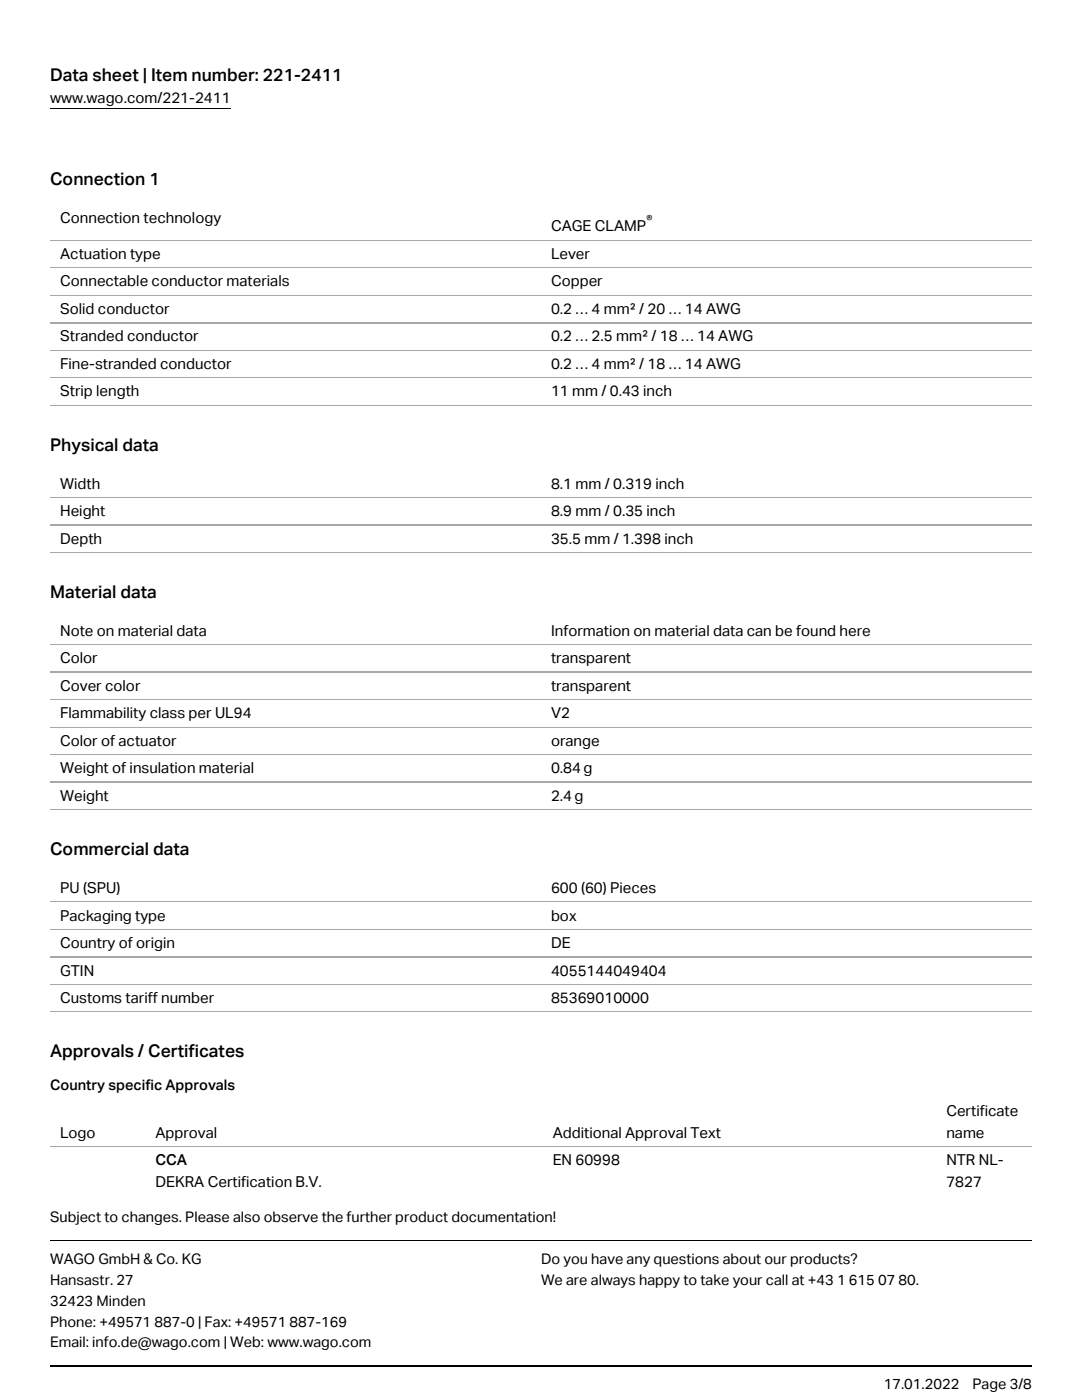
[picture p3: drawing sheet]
<svg xmlns="http://www.w3.org/2000/svg" width="216mm" height="279mm" viewBox="0 0 216 279" stroke-linecap="round" stroke-linejoin="round" font-family="sans-serif">
<defs><g id="words">
<g font-size="3.5">
<text x="10" y="16.1">Data sheet | Item number: 221-2411</text>
<text x="10" y="36.9">Connection 1</text>
<text x="10" y="89.9">Physical data</text>
<text x="10" y="119.3">Material data</text>
<text x="10" y="170.6">Commercial data</text>
<text x="10" y="211">Approvals / Certificates</text>
</g>
<g font-size="3">
<text x="10" y="20.6">www.wago.com/221-2411</text>
<text x="12" y="44.5">Connection technology</text>
<text x="109.9" y="46.2">CAGE CLAMP</text>
<text x="12" y="51.6">Actuation type</text>
<text x="109.9" y="51.6">Lever</text>
<text x="12" y="57.1">Connectable conductor materials</text>
<text x="109.9" y="57.1">Copper</text>
<text x="12" y="62.6">Solid conductor</text>
<text x="109.9" y="62.6">0.2 … 4 mm² / 20 … 14 AWG</text>
<text x="12" y="68.1">Stranded conductor</text>
<text x="109.9" y="68.1">0.2 … 2.5 mm² / 18 … 14 AWG</text>
<text x="12" y="73.6">Fine-stranded conductor</text>
<text x="109.9" y="73.6">0.2 … 4 mm² / 18 … 14 AWG</text>
<text x="12" y="79.1">Strip length</text>
<text x="109.9" y="79.1">11 mm / 0.43 inch</text>
<text x="12" y="97.5">Width</text>
<text x="109.9" y="97.5">8.1 mm / 0.319 inch</text>
<text x="12" y="103">Height</text>
<text x="109.9" y="103">8.9 mm / 0.35 inch</text>
<text x="12" y="108.5">Depth</text>
<text x="109.9" y="108.5">35.5 mm / 1.398 inch</text>
<text x="12" y="126.9">Note on material data</text>
<text x="109.9" y="126.9">Information on material data can be found here</text>
<text x="12" y="132.4">Color</text>
<text x="12" y="137.9">Cover color</text>
<text x="109.9" y="132.4">transparent</text>
<text x="109.9" y="137.9">transparent</text>
<text x="12" y="143.4">Flammability class per UL94</text>
<text x="109.9" y="143.4">V2</text>
<text x="12" y="148.8">Color of actuator</text>
<text x="109.9" y="148.8">orange</text>
<text x="12" y="154.3">Weight of insulation material</text>
<text x="109.9" y="154.3">0.84g</text>
<text x="12" y="159.8">Weight</text>
<text x="109.9" y="159.8">2.4g</text>
<text x="12" y="178.2">PU (SPU)</text>
<text x="109.9" y="178.2">600 (60) Pieces</text>
<text x="12" y="183.7">Packaging type</text>
<text x="109.9" y="183.7">box</text>
<text x="12" y="189.2">Country of origin</text>
<text x="109.9" y="189.2">DE</text>
<text x="12" y="194.7">GTIN</text>
<text x="109.9" y="194.7">4055144049404</text>
<text x="12" y="200.2">Customs tariff number</text>
<text x="109.9" y="200.2">85369010000</text>
<text x="12" y="227">Logo</text>
<text x="31" y="227">Approval</text>
<text x="110.3" y="227">Additional Approval Text</text>
<text x="188.8" y="222.7">Certificate</text>
<text x="188.8" y="227">name</text>
<text x="31" y="232.5">CCA</text>
<text x="110.3" y="232.5">EN 60998</text>
<text x="188.8" y="232.5">NTR NL-</text>
<text x="31" y="236.8">DEKRA Certification B.V.</text>
<text x="188.8" y="236.8">7827</text>
</g>
<g font-size="2.9">
<text x="10" y="217.5">Country specific Approvals</text>
<text x="10" y="243.9">Subject to changes. Please also observe the further product documentation!</text>
<text x="10" y="252.3">WAGO GmbH &amp; Co. KG</text>
<text x="10" y="256.4">Hansastr. 27</text>
<text x="107.9" y="252.3">Do you have any questions about our products?</text>
<text x="107.9" y="256.4">We are always happy to take your call at +43 1 615 07 80.</text>
<text x="10" y="260.6">32423 Minden</text>
<text x="10" y="264.8">Phone: +49571 887-0 | Fax: +49571 887-169</text>
<text x="10" y="268.9">Email: info.de@wago.com | Web: www.wago.com</text>
<text x="176.3" y="277.3">17.01.2022</text>
<text x="194" y="277.3">Page 3/8</text>
</g>
<text font-size="2.5" x="129" y="44.7">®</text>
</g></defs>
<path d="M10 21.7h36.1M10 247.6h195.9M10 272.6h195.9" fill="none" stroke="#000" stroke-width=".2"/>
<g fill="none" stroke="#a5a8af" stroke-width=".2">
<path d="M10 47.9h195.9M10 53.4h195.9M10 58.9h195.9M10 64.4h195.9M10 69.9h195.9M10 75.4h195.9M10 80.8h195.9M10 99.3h195.9M10 104.7h195.9M10 110.2h195.9M10 128.6h195.9M10 134.1h195.9"/>
<path d="M10 139.6h195.9M10 145.1h195.9M10 150.6h195.9M10 156.1h195.9M10 161.6h195.9M10 180h195.9M10 185.5h195.9M10 191h195.9M10 196.4h195.9M10 201.9h195.9M10 228.8h195.9"/>
</g>
<use href="#words"/>
</svg>
